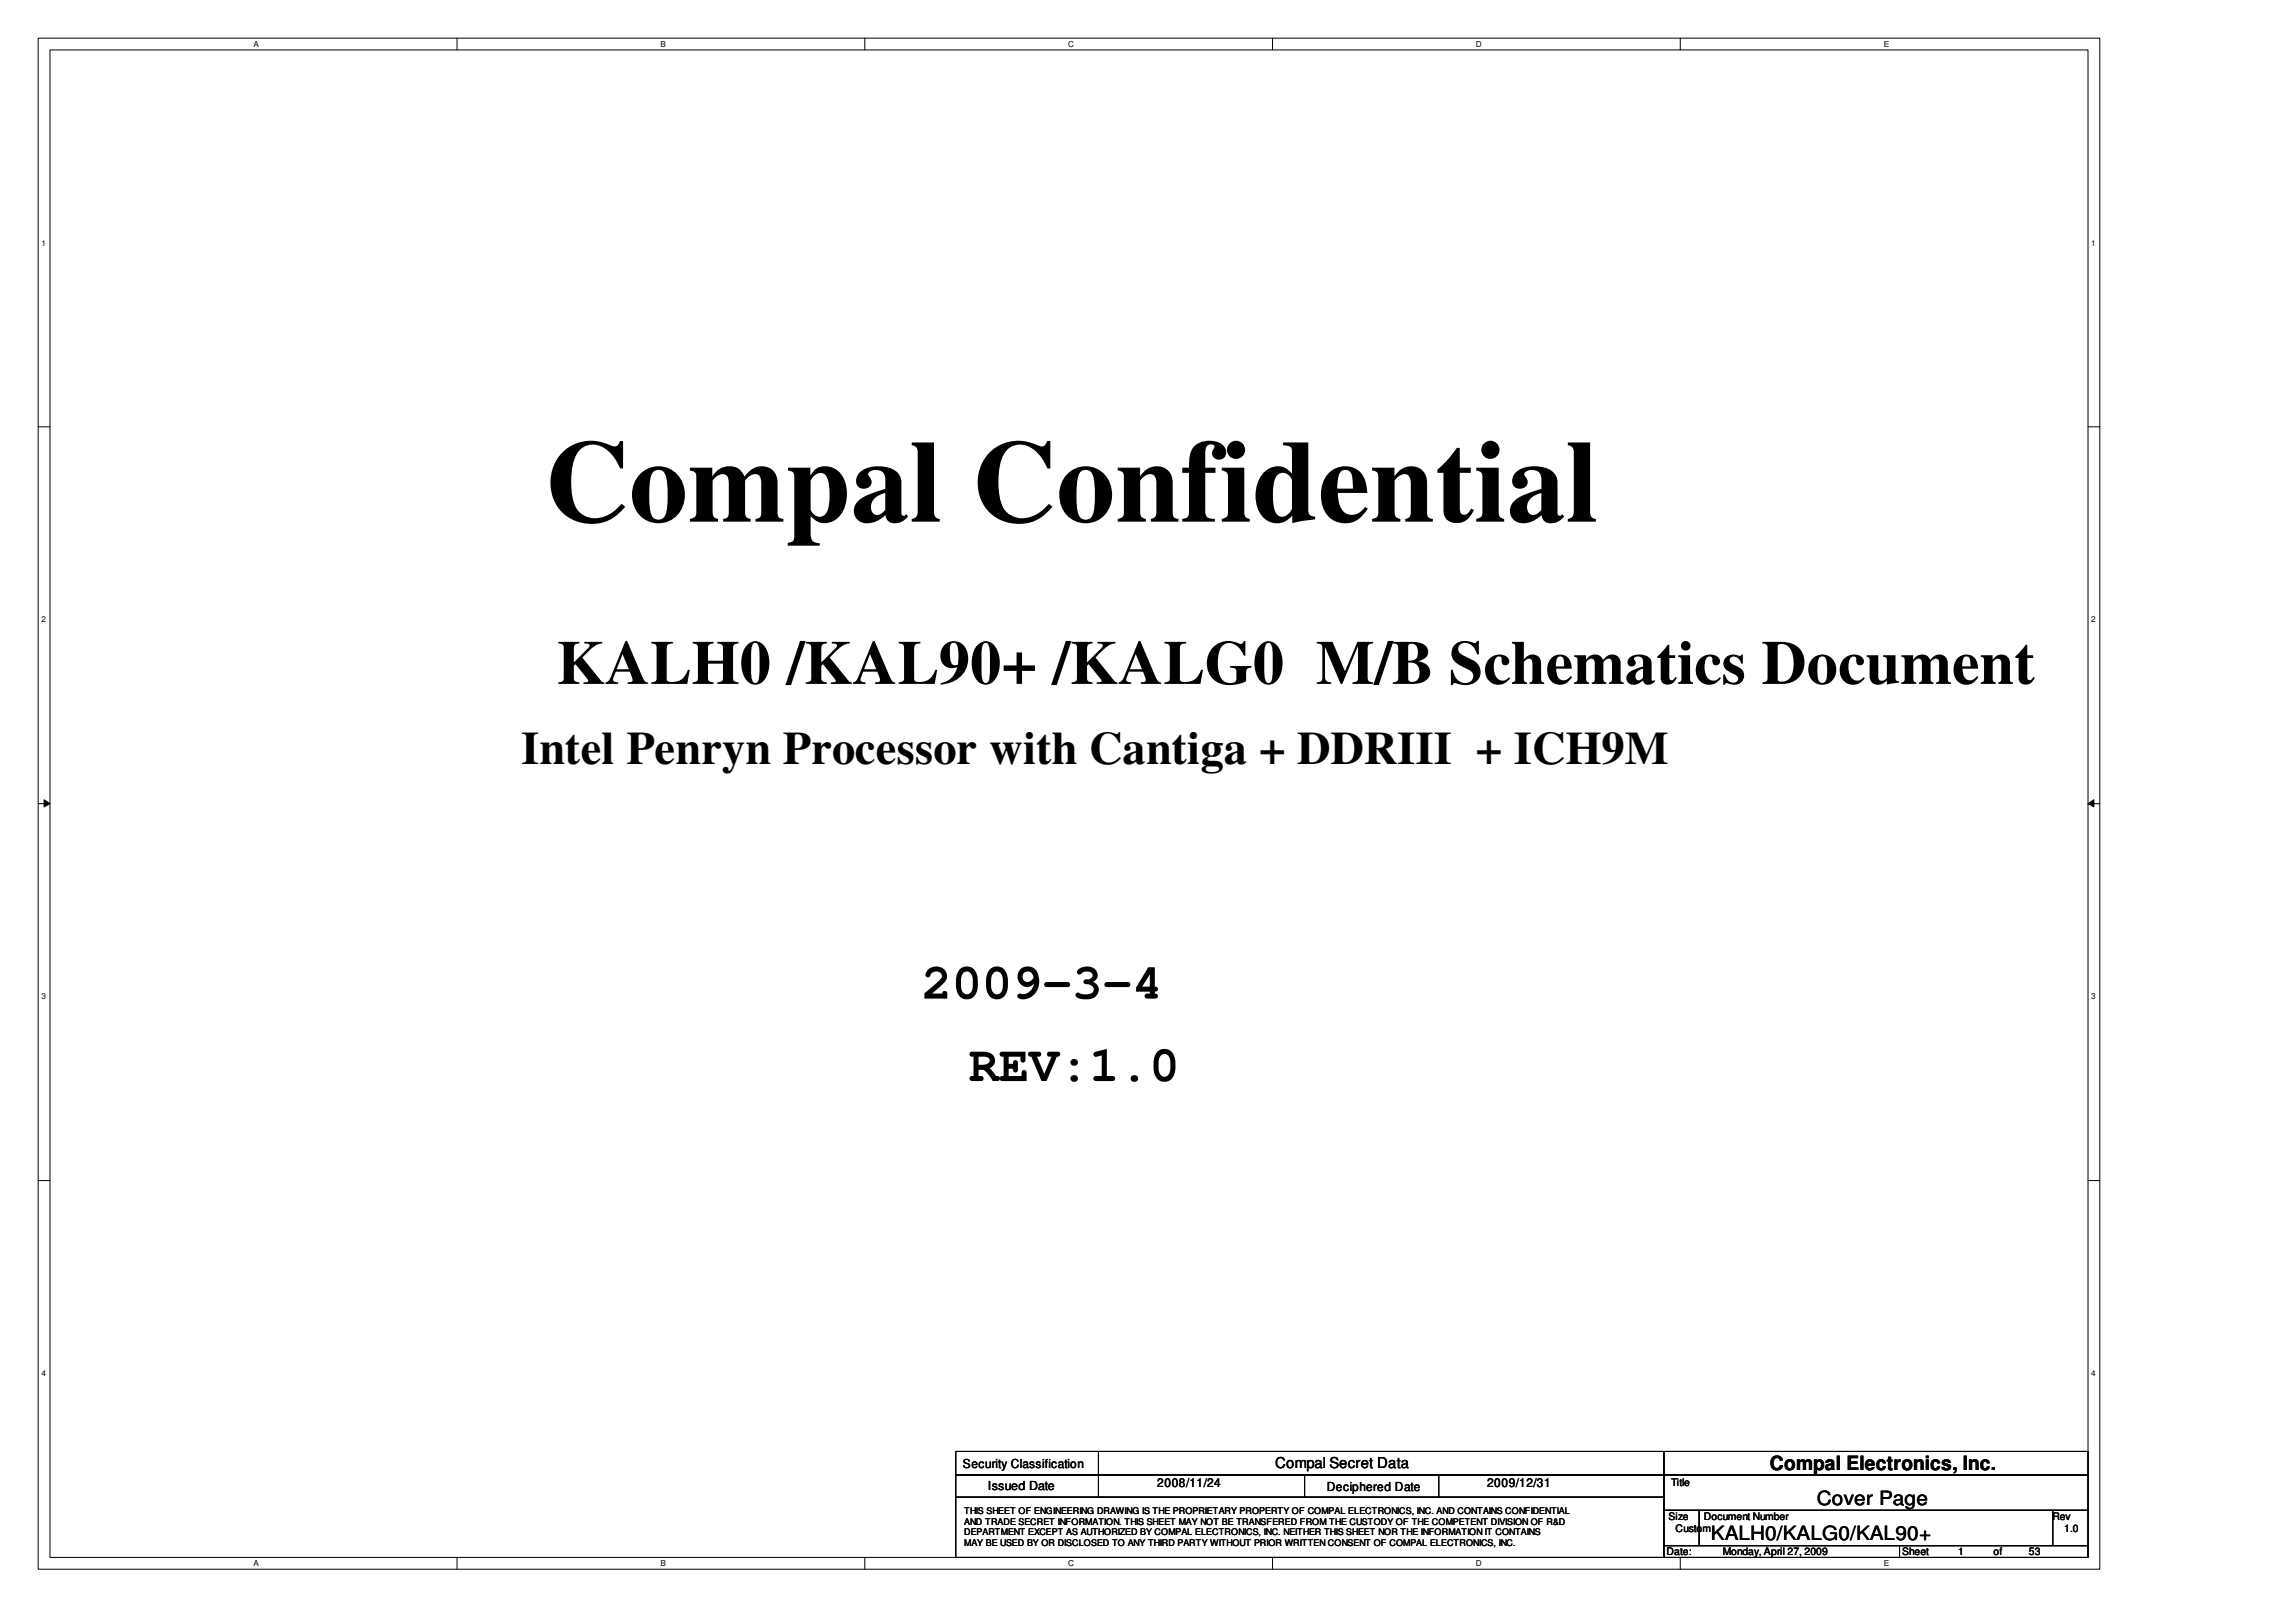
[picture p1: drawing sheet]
<svg xmlns="http://www.w3.org/2000/svg" width="297mm" height="210mm" viewBox="0 0 297 210" stroke-linecap="round" stroke-linejoin="round" font-family="sans-serif">
<defs><g id="words">
<text font-size="15.2" x="70.5" y="67.5">Compal Confidential</text>
<text font-size="8" x="72" y="88.5">KALH0 /KAL90+ /KALG0 M/B Schematics Document</text>
<g font-size="6.5">
<text x="119.2" y="129.2">2009-3-4</text>
<text x="125.3" y="139.9">REV:1.0</text>
</g>
<text font-size="6" x="67.4" y="98.8">Intel Penryn Processor with Cantiga + DDRIII + ICH9M</text>
<g font-size="2.5">
<text x="229" y="190.2">Compal Electronics, Inc.</text>
<text x="235.1" y="194.8">Cover Page</text>
<text x="221.3" y="199.3">KALH0/KALG0/KAL90+</text>
</g>
<text font-size="1.9" x="165" y="190">Compal Secret Data</text>
<g font-size="1.6">
<text x="124.6" y="189.9">Security Classification</text>
<text x="127.8" y="192.8">Issued Date</text>
<text x="149.7" y="192.4">2008/11/24</text>
<text x="171.6" y="193">Deciphered Date</text>
<text x="192.4" y="192.4">2009/12/31</text>
</g>
<g font-size="1.4">
<text x="215.8" y="196.7">Size</text>
<text x="216.2" y="192.3">Title</text>
<text x="220.4" y="196.7">Document Number</text>
<text x="265.5" y="196.7">Rev</text>
<text x="215.6" y="201.3">Date:</text>
<text x="216.8" y="198.2">Custom</text>
<text x="222.9" y="201.3">Monday, April 27, 2009</text>
<text x="246.1" y="201.3">Sheet</text>
<text x="253.4" y="201.3">1</text>
<text x="257.9" y="201.3">of</text>
<text x="262.5" y="201.3">53</text>
<text x="267.1" y="198.2">1.0</text>
</g>
<g font-size="1.2">
<text x="124.7" y="195.9">THIS SHEET OF ENGINEERING DRAWING IS THE PROPRIETARY PROPERTY OF COMPAL ELECTRONICS, INC. AND CONTAINS CONFIDENTIAL</text>
<text x="124.7" y="197.3">AND TRADE SECRET INFORMATION. THIS SHEET MAY NOT BE TRANSFERED FROM THE CUSTODY OF THE COMPETENT DIVISION OF R&amp;D</text>
<text x="124.7" y="198.7">DEPARTMENT EXCEPT AS AUTHORIZED BY COMPAL ELECTRONICS, INC. NEITHER THIS SHEET NOR THE INFORMATION IT CONTAINS</text>
<text x="124.7" y="200">MAY BE USED BY OR DISCLOSED TO ANY THIRD PARTY WITHOUT PRIOR WRITTEN CONSENT OF COMPAL ELECTRONICS, INC.</text>
</g>
<g font-size="1.1">
<text x="32.8" y="6">A</text>
<text x="85.5" y="6">B</text>
<text x="138.2" y="6">C</text>
<text x="191" y="6">D</text>
<text x="243.7" y="6">E</text>
<text x="5.4" y="31.8">1</text>
<text x="270.5" y="31.8">1</text>
<text x="5.4" y="80.5">2</text>
<text x="270.5" y="80.5">2</text>
<text x="5.4" y="129.3">3</text>
<text x="270.5" y="129.3">3</text>
<text x="5.4" y="178.1">4</text>
<text x="270.5" y="178.1">4</text>
<text x="32.8" y="202.6">A</text>
<text x="85.5" y="202.6">B</text>
<text x="138.2" y="202.6">C</text>
<text x="191" y="202.6">D</text>
<text x="243.7" y="202.6">E</text>
</g>
</g></defs>
<path d="M4.9 4.9h266.8v198.2h-266.8zM6.5 6.5h263.6v195h-263.6z" fill="none" stroke="#000" stroke-width=".13"/>
<g fill="#fff">
<path d="M32.8 5.1h.7v1.2h-.7z"/>
<path d="M32.8 201.7h.7v1.2h-.7z"/>
</g>
<path d="M59.1 4.9v1.6M59.1 201.5v1.6" fill="none" stroke="#000" stroke-width=".13"/>
<g fill="#fff">
<path d="M85.5 5.1h.6v1.2h-.6z"/>
<path d="M85.5 201.7h.6v1.2h-.6z"/>
</g>
<path d="M111.9 4.9v1.6M111.9 201.5v1.6" fill="none" stroke="#000" stroke-width=".13"/>
<g fill="#fff">
<path d="M138.2 5.1h.6v1.2h-.6z"/>
<path d="M138.2 201.7h.6v1.2h-.6z"/>
</g>
<path d="M164.6 4.9v1.6M164.6 201.5v1.6" fill="none" stroke="#000" stroke-width=".13"/>
<g fill="#fff">
<path d="M191 5.1h.6v1.2h-.6z"/>
<path d="M191 201.7h.6v1.2h-.6z"/>
</g>
<path d="M217.4 4.9v1.6M217.4 201.5v1.6" fill="none" stroke="#000" stroke-width=".13"/>
<g fill="#fff">
<path d="M243.7 5.1h.5v1.2h-.5z"/>
<path d="M243.7 201.7h.5v1.2h-.5z"/>
<path d="M5.4 30.8h.5v1.2h-.5z"/>
<path d="M270.6 30.8h.5v1.2h-.5z"/>
<path d="M5.4 79.6h.5v1.2h-.5z"/>
<path d="M270.6 79.6h.5v1.2h-.5z"/>
</g>
<path d="M4.9 55.2h1.6M270.1 55.2h1.6" fill="none" stroke="#000" stroke-width=".13"/>
<g fill="#fff">
<path d="M5.4 128.4h.5v1.2h-.5z"/>
<path d="M270.6 128.4h.5v1.2h-.5z"/>
</g>
<path d="M4.9 104h1.6M5.7 103.5l.8 .5-.8 .4zM270.1 104h1.6M270.1 104l.8-.5v.9z" fill="none" stroke="#000" stroke-width=".13"/>
<path d="M5.7 103.5l.8 .5-.8 .4zM270.1 104l.8-.5v.9z" fill="#000"/>
<g fill="#fff">
<path d="M5.4 177.2h.5v1.1h-.5z"/>
<path d="M270.6 177.2h.5v1.1h-.5z"/>
</g>
<g fill="none" stroke="#000" stroke-width=".13">
<path d="M4.9 152.8h1.6M270.1 152.8h1.6M123.6 187.8h91.7v3.1h-91.7zM123.6 190.9h91.7v2.9h-91.7zM123.6 193.8h91.7v7.7h-91.7zM142.1 187.8v6M168.8 190.9v2.9M186.1 190.9v2.9M215.3 187.8h54.8v3.1h-54.8zM215.3 190.9h54.8v4.6h-54.8zM215.3 195.5h4.5v4.5h-4.5zM219.8 195.5h45.8v4.5h-45.8z"/>
<path d="M265.6 195.5h4.5v4.5h-4.5zM215.3 200h30.4v1.5h-30.4zM245.7 200h24.4v1.5h-24.4z"/>
</g>
<use href="#words"/>
</svg>
